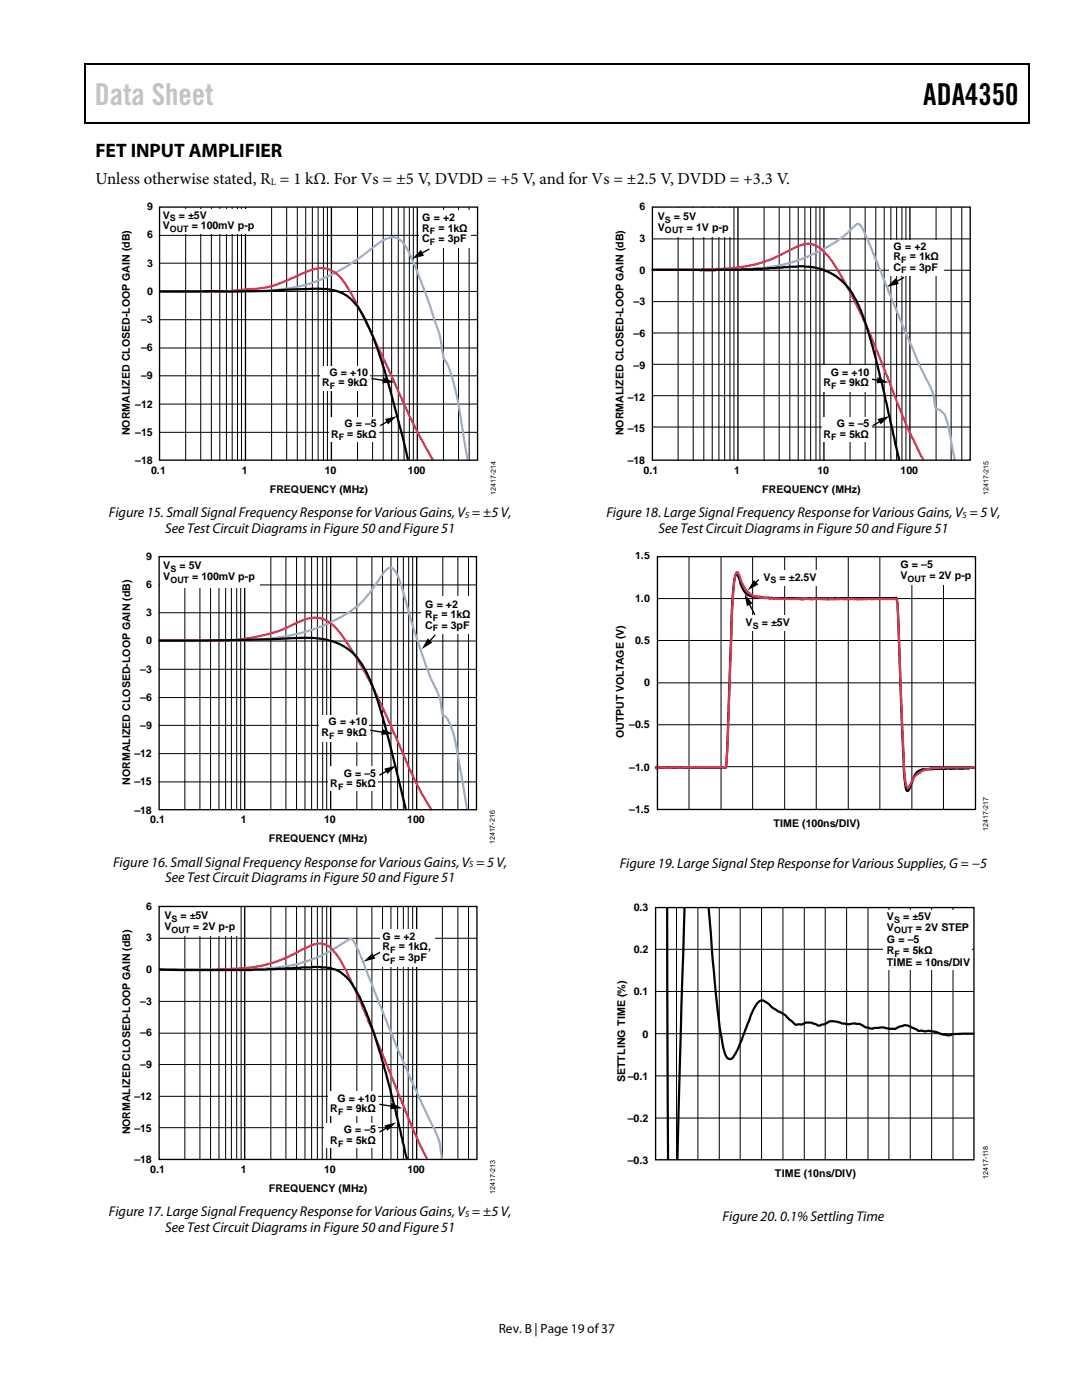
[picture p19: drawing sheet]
<svg xmlns="http://www.w3.org/2000/svg" width="216mm" height="279mm" viewBox="0 0 216 279" stroke-linecap="round" stroke-linejoin="round" font-family="sans-serif">
<defs><g id="words">
<text font-size="6" fill="#c1c1c1" x="18.9" y="20.9">Data Sheet</text>
<text font-size="6" x="184.2" y="20.9">ADA4350</text>
<text font-size="3.9" x="19" y="31.3">FET INPUT AMPLIFIER</text>
<text font-size="3.3" x="19" y="36.8">Unless otherwise stated, R = 1 kΩ. For Vs = ±5 V, DVDD = +5 V, and for Vs = ±2.5 V, DVDD = +3.3 V.</text>
<g font-size="2.8">
<text x="21.7" y="103.2">Figure 15. Small Signal Frequency Response for Various Gains,V = ±5 V,</text>
<text x="33" y="106.3">See Test CircuitDiagrams in Figure 50 andFigure 51</text>
<text x="121" y="103.2">Figure 18. Large Signal Frequency Response for Various Gains,V = 5 V,</text>
<text x="131.4" y="106.3">See Test Circuit Diagrams in Figure 50 andFigure 51</text>
<text x="22.6" y="172.9">Figure 16. Small Signal Frequency Response for Various Gains,V = 5 V,</text>
<text x="123.7" y="173.1">Figure 19. Large Signal Step Response forVarious Supplies, G = −5</text>
<text x="33" y="176.1">See TestCircuit Diagrams in Figure 50 andFigure 51</text>
<text x="21.7" y="242.7">Figure 17. Large Signal Frequency Response for Various Gains,V = ±5 V,</text>
<text x="33" y="245.9">See Test Circuit Diagrams in Figure 50 andFigure 51</text>
<text x="144.2" y="243.6">Figure 20. 0.1% Settling Time</text>
</g>
<text font-size="2.7" x="99.5" y="266">Rev. B | Page 19 of37</text>
<g font-size="2.1">
<text x="29.4" y="42">9</text>
<text x="127.6" y="42">6</text>
<text x="29.4" y="47.6">6</text>
<text x="32.5" y="43.7">V</text>
<text x="32.5" y="45.8">V</text>
<text x="35.7" y="43.7">= ±5V</text>
<text x="38.2" y="45.8">= 100mV p-p</text>
<text x="84.3" y="44.1">G = +2</text>
<text x="84.3" y="46.2">R</text>
<text x="87.5" y="46.2">= 1kΩ</text>
<text x="131.3" y="43.9">V</text>
<text x="131.3" y="46">V</text>
<text x="134.5" y="43.9">= 5V</text>
<text x="137" y="46">= 1V p-p</text>
<text x="29.4" y="53.2">3</text>
<text x="84.3" y="48.3">C</text>
<text x="87.5" y="48.3">= 3pF</text>
<text x="127.6" y="48.3">3</text>
<text x="178.3" y="49.8">G = +2</text>
<text x="178.3" y="51.9">R</text>
<text x="181.5" y="51.9">= 1kΩ</text>
<text x="29.4" y="58.8">0</text>
<text x="127.6" y="54.6">0</text>
<text x="178.3" y="54.1">C</text>
<text x="181.5" y="54.1">= 3pF</text>
<text x="28.2" y="64.5">–3</text>
<text x="126.4" y="61">–3</text>
<text x="28.2" y="70.1">–6</text>
<text x="126.4" y="67.3">–6</text>
<text x="28.2" y="75.7">–9</text>
<text x="64.3" y="77.1">R</text>
<text x="65.7" y="75">G = +10</text>
<text x="67.5" y="77.1">= 9kΩ</text>
<text x="126.4" y="73.6">–9</text>
<text x="164.3" y="77.1">R</text>
<text x="165.8" y="75">G = +10</text>
<text x="167.6" y="77.1">= 9kΩ</text>
<text x="27" y="81.3">–12</text>
<text x="125.2" y="79.9">–12</text>
<text x="25.9" y="86.8" transform="rotate(-90 25.9 86.8)">NORMALIZED CLOSED-LOOP GAIN (dB)</text>
<text x="27" y="87">–15</text>
<text x="66.1" y="87.3">R</text>
<text x="68.7" y="85.2">G = –5</text>
<text x="69.3" y="87.3">= 5kΩ</text>
<text x="124.4" y="86.8" transform="rotate(-90 124.4 86.8)">NORMALIZED CLOSED-LOOP GAIN (dB)</text>
<text x="125.2" y="86.3">–15</text>
<text x="164.3" y="87.3">R</text>
<text x="167" y="85.2">G = –5</text>
<text x="167.6" y="87.3">= 5kΩ</text>
<text x="27" y="92.6">–18</text>
<text x="30.2" y="94.5">0.1</text>
<text x="48.2" y="94.5">1</text>
<text x="64.8" y="94.5">10</text>
<text x="81.4" y="94.5">100</text>
<text x="125.2" y="92.6">–18</text>
<text x="128.4" y="94.5">0.1</text>
<text x="146.5" y="94.5">1</text>
<text x="163.1" y="94.5">10</text>
<text x="179.7" y="94.5">100</text>
<text x="53.8" y="98.3">FREQUENCY (MHz)</text>
<text x="152.1" y="98.3">FREQUENCY (MHz)</text>
<text x="29.2" y="111.7">9</text>
<text x="32.6" y="113.7">V</text>
<text x="35.8" y="113.7">= 5V</text>
<text x="126.7" y="111.6">1.5</text>
<text x="179.7" y="113.4">G = –5</text>
<text x="29.2" y="117.3">6</text>
<text x="32.6" y="115.8">V</text>
<text x="38.3" y="115.8">= 100mV p-p</text>
<text x="152.3" y="115.9">V</text>
<text x="155.6" y="115.9">= ±2.5V</text>
<text x="179.7" y="115.5">V</text>
<text x="185.4" y="115.5">= 2V p-p</text>
<text x="29.2" y="123">3</text>
<text x="84.8" y="121.3">G = +2</text>
<text x="84.8" y="123.4">R</text>
<text x="84.8" y="125.5">C</text>
<text x="88.1" y="123.4">= 1kΩ</text>
<text x="88.1" y="125.5">= 3pF</text>
<text x="126.7" y="120.1">1.0</text>
<text x="148.8" y="124.9">V</text>
<text x="152" y="124.9">= ±5V</text>
<text x="29.2" y="128.6">0</text>
<text x="126.7" y="128.5">0.5</text>
<text x="28" y="134.2">–3</text>
<text x="128.5" y="136.9">0</text>
<text x="28" y="139.9">–6</text>
<text x="28" y="145.5">–9</text>
<text x="64.1" y="146.9">R</text>
<text x="65.6" y="144.8">G = +10</text>
<text x="67.4" y="146.9">= 9kΩ</text>
<text x="124.5" y="147.4" transform="rotate(-90 124.5 147.4)">OUTPUT VOLTAGE (V)</text>
<text x="125.6" y="145.4">–0.5</text>
<text x="26.8" y="151.1">–12</text>
<text x="68.6" y="155">G = –5</text>
<text x="125.6" y="153.8">–1.0</text>
<text x="26" y="156.6" transform="rotate(-90 26 156.6)">NORMALIZED CLOSED-LOOP GAIN (dB)</text>
<text x="26.8" y="156.7">–15</text>
<text x="65.9" y="157.1">R</text>
<text x="69.1" y="157.1">= 5kΩ</text>
<text x="26.8" y="162.4">–18</text>
<text x="30" y="164.3">0.1</text>
<text x="48.1" y="164.3">1</text>
<text x="64.7" y="164.3">10</text>
<text x="81.3" y="164.3">100</text>
<text x="125.6" y="162.2">–1.5</text>
<text x="154.3" y="165.1">TIME (100ns/DIV)</text>
<text x="53.7" y="168.1">FREQUENCY (MHz)</text>
<text x="29.2" y="181.5">6</text>
<text x="32.8" y="183.5">V</text>
<text x="32.8" y="185.6">V</text>
<text x="36" y="183.5">= ±5V</text>
<text x="38.6" y="185.6">= 2V p-p</text>
<text x="126.5" y="181.8">0.3</text>
<text x="177" y="183.6">V</text>
<text x="177" y="185.8">V</text>
<text x="180.2" y="183.6">= ±5V</text>
<text x="182.8" y="185.8">= 2V STEP</text>
<text x="29.2" y="187.9">3</text>
<text x="76.3" y="187.5">G = +2</text>
<text x="76.3" y="189.7">R</text>
<text x="76.3" y="191.8">C</text>
<text x="79.6" y="189.7">= 1kΩ,</text>
<text x="79.6" y="191.8">= 3pF</text>
<text x="126.5" y="190.3">0.2</text>
<text x="177" y="188.2">G = –5</text>
<text x="177" y="190.4">R</text>
<text x="180.2" y="190.4">= 5kΩ</text>
<text x="29.2" y="194.2">0</text>
<text x="177" y="192.8">TIME = 10ns/DIV</text>
<text x="28" y="200.5">–3</text>
<text x="126.5" y="198.7">0.1</text>
<text x="28" y="206.8">–6</text>
<text x="128.2" y="207.1">0</text>
<text x="28" y="213.2">–9</text>
<text x="125.3" y="215.5">–0.1</text>
<text x="26.8" y="219.5">–12</text>
<text x="65.9" y="222">R</text>
<text x="67.3" y="219.9">G = +10</text>
<text x="69.1" y="222">= 9kΩ</text>
<text x="124.7" y="216" transform="rotate(-90 124.7 216)">SETTLING TIME (%)</text>
<text x="26" y="226.4" transform="rotate(-90 26 226.4)">NORMALIZED CLOSED-LOOP GAIN (dB)</text>
<text x="26.8" y="225.8">–15</text>
<text x="68.6" y="226.2">G = –5</text>
<text x="125.3" y="223.9">–0.2</text>
<text x="26.8" y="232.2">–18</text>
<text x="65.9" y="228.3">R</text>
<text x="69.1" y="228.3">= 5kΩ</text>
<text x="125.3" y="232.3">–0.3</text>
<text x="30" y="234.1">0.1</text>
<text x="48.1" y="234.1">1</text>
<text x="53.7" y="237.9">FREQUENCY (MHz)</text>
<text x="64.7" y="234.1">10</text>
<text x="81.3" y="234.1">100</text>
<text x="154.6" y="234.9">TIME (10ns/DIV)</text>
</g>
<text font-size="1.9" x="54" y="37">L</text>
<g font-size="1.8">
<text x="33.9" y="44.2">S</text>
<text x="33.9" y="46.3">OUT</text>
<text x="85.8" y="46.7">F</text>
<text x="132.7" y="44.5">S</text>
<text x="132.7" y="46.6">OUT</text>
<text x="85.8" y="48.9">F</text>
<text x="179.8" y="52.5">F</text>
<text x="179.8" y="54.6">F</text>
<text x="65.8" y="77.7">F</text>
<text x="165.9" y="77.7">F</text>
<text x="67.6" y="87.9">F</text>
<text x="165.9" y="87.9">F</text>
<text x="92.8" y="103.3">S</text>
<text x="192.1" y="103.3">S</text>
<text x="34" y="114.2">S</text>
<text x="34" y="116.3">OUT</text>
<text x="153.8" y="116.4">S</text>
<text x="181.1" y="116.1">OUT</text>
<text x="86.4" y="123.9">F</text>
<text x="150.2" y="125.5">S</text>
<text x="86.4" y="126">F</text>
<text x="65.7" y="147.4">F</text>
<text x="67.4" y="157.6">F</text>
<text x="93.6" y="173.1">S</text>
<text x="34.2" y="184">S</text>
<text x="178.4" y="184.2">S</text>
<text x="34.2" y="186.1">OUT</text>
<text x="77.9" y="190.2">F</text>
<text x="178.4" y="186.3">OUT</text>
<text x="178.5" y="190.9">F</text>
<text x="77.9" y="192.3">F</text>
<text x="67.4" y="222.5">F</text>
<text x="67.4" y="228.8">F</text>
<text x="92.8" y="242.9">S</text>
</g>
<g font-size="1.4">
<text x="98.9" y="98.8" transform="rotate(-90 98.9 98.8)">12417-214</text>
<text x="197.2" y="98.8" transform="rotate(-90 197.2 98.8)">12417-215</text>
<text x="197.2" y="165.8" transform="rotate(-90 197.2 165.8)">12417-217</text>
<text x="98.7" y="168.5" transform="rotate(-90 98.7 168.5)">12417-216</text>
<text x="98.8" y="238.3" transform="rotate(-90 98.8 238.3)">12417-213</text>
<text x="197.2" y="235.3" transform="rotate(-90 197.2 235.3)">12417-118</text>
</g>
</g></defs>
<path d="M16.9 12.7h.2v1h-.2zM16.9 12.7h.2v.3h-.2zM82.5 12.7h.3v.3h-.3zM205.1 12.7h.3v1h-.3zM205.1 12.7h.3v.3h-.3zM16.9 24.4h.2v.2h-.2zM82.3 24.4h.2v.2h-.2zM205.1 24.4h.3v.2h-.3z" fill="#000"/>
<path d="M17 13.7v10.7M17.1 12.8h65.4M82.8 12.8h122.3M205.2 13.7v10.7M17.1 24.5h188" fill="none" stroke="#000" stroke-width=".25"/>
<g fill="none" stroke="#000" stroke-width=".2">
<path d="M31.8 58.2h63.5M31.8 52.5h63.5M31.8 47h63.5M37.1 41.3v50.6M40.1 41.3v50.6M42.2 41.3v50.6M43.9 41.3v50.6M45.2 41.3v50.6M46.3 41.3v50.6M47.4 41.3v50.6M48.2 41.3v50.6M54.2 41.3v50.6"/>
<path d="M57.2 41.3v50.6M59.3 41.3v50.6M61 41.3v50.6M62.3 41.3v50.6M63.5 41.3v50.6M64.5 41.3v50.6M65.3 41.3v50.6M71.3 41.3v50.6M74.3 41.3v50.6M76.5 41.3v50.6M78.1 41.3v50.6M79.5 41.3v50.6"/>
<path d="M80.6 41.3v50.6M81.7 41.3v50.6M82.5 41.3v50.6M88.5 41.3v50.6M91.5 41.3v50.6M93.6 41.3v50.6M31.8 75h63.5M31.8 69.4h63.5M31.8 63.8h63.5M31.8 86.3h63.5M31.8 80.6h63.5"/>
</g>
<path d="M31.8 41.3h63.5v50.5h-63.5zM49 41.3v50.6M66.1 41.3v50.6M83.3 41.3v50.6" fill="none" stroke="#000" stroke-width=".26"/>
<path d="M31.8 58.2l3.8 .1a289.9 289.9 0 0 0 20.3-.5 34.3 34.3 0 0 0 18.7-8.6l1.1-.8a3.7 3.7 0 0 1 3.9-.7 9.6 9.6 0 0 1 2.9 4.6 147.4 147.4 0 0 1 5.4 15.4l.5 3.6a25.6 25.6 0 0 1 3 8.9l1.9 11.6" fill="none" stroke="#9daecb" stroke-width=".44"/>
<path d="M31.8 58.2l2.6-.1a103.5 103.5 0 0 0 19-.8 53.1 53.1 0 0 0 8.1-3.2 5.2 5.2 0 0 1 6.9 1.9 132.9 132.9 0 0 1 8.4 16.2l.6 1.1a158.7 158.7 0 0 0 9.1 18.6" fill="none" stroke="#e23354" stroke-width=".44"/>
<path d="M31.8 58.2l20.7-.1a109.4 109.4 0 0 1 13.3-.3 8.4 8.4 0 0 1 6.4 4.8 84 84 0 0 1 6.7 19l2.5 10.1" fill="none" stroke="#000" stroke-width=".44"/>
<path d="M32.2 41.7h19.8v4.9h-19.8z" fill="#fff"/>
<path d="M85.7 49.7l-1.8 1M74.1 75.5l2.7 .5M77.5 84l-1.7 1" fill="none" stroke="#000" stroke-width=".26"/>
<path d="M82.2 51.6l1.8-1.7 .6 1.1zM76.5 75.3l2.2 1-2.4 .2zM76.8 83.6l2.4-.6-1.8 1.7z" fill="#000"/>
<g fill="#fff">
<path d="M83.7 41.9h10.3v7.5h-10.3z"/>
<path d="M65.7 83.2h9.9v4.9h-9.9z"/>
<path d="M63.9 73h9.9v4.9h-9.9z"/>
</g>
<g fill="none" stroke="#000" stroke-width=".2">
<path d="M31.7 116.7h63.5M36.9 111.1v50.6M39.9 111.1v50.6M42 111.1v50.6M43.7 111.1v50.6M45 111.1v50.6M46.2 111.1v50.6M47.2 111.1v50.6M48 111.1v50.6M54 111.1v50.6M57 111.1v50.6M59.2 111.1v50.6"/>
<path d="M60.9 111.1v50.6M62.2 111.1v50.6M63.3 111.1v50.6M64.4 111.1v50.6M65.2 111.1v50.6M71.2 111.1v50.6M74.2 111.1v50.6M76.3 111.1v50.6M78 111.1v50.6M79.3 111.1v50.6M80.5 111.1v50.6M81.5 111.1v50.6"/>
<path d="M82.3 111.1v50.6M88.4 111.1v50.6M91.4 111.1v50.6M93.5 111.1v50.6M31.7 122.3h63.5M31.7 127.9h63.5M31.7 133.6h63.5M31.7 139.2h63.5M31.7 144.8h63.5M31.7 150.4h63.5M31.7 156h63.5"/>
</g>
<path d="M48.8 111.1v50.6M66 111.1v50.6M83.1 111.1v50.6" fill="none" stroke="#000" stroke-width=".26"/>
<path d="M31.9 111.4h19.8v6h-19.8z" fill="#fff"/>
<path d="M86.9 126.7l-1.4 1.5M73.9 145.7l2.7 .5M77.4 153.8l-1.7 .9" fill="none" stroke="#000" stroke-width=".26"/>
<path d="M85.3 127.4l.9 .9-2 1.2zM76.2 145.5l2.3 .9-2.4 .3zM76.7 153.4l2.4-.6-1.8 1.7z" fill="#000"/>
<g fill="#fff">
<path d="M83.9 119.1h11v7.4h-11z"/>
<path d="M65.5 153h9.9v4.9h-9.9z"/>
<path d="M63.8 142.7h9.9v5.3h-9.9z"/>
</g>
<path d="M31.7 127.8a252.7 252.7 0 0 0 22.4-.4 33.2 33.2 0 0 0 17.3-6.5 41.8 41.8 0 0 0 5.5-7 1.03 1.03 0 0 1 1.8-.1 27.3 27.3 0 0 1 2.7 7.9 140.1 140.1 0 0 0 5 14.6 12.3 12.3 0 0 1 1.8 5.9l.2 .7a1.98 1.98 0 0 1 1.4 1.6 28.3 28.3 0 0 1 1.8 7.4l1.6 9.8M31.8 193.5h17.2l5-.3 3.5-.4 2.4-.5 4.1-1.5 3.1-1.7 1.9-1.2a1.1 1.1 0 0 1 1.4-.3 66.4 66.4 0 0 1 3.9 9.1l4.8 12.1 3.1 7.1 3.9 8.4a14.6 14.6 0 0 1 2.1 7.1" fill="none" stroke="#9daecb" stroke-width=".44"/>
<path d="M31.7 127.8h4.7a66.1 66.1 0 0 0 15.1-.8 27.4 27.4 0 0 0 8.4-3 5.8 5.8 0 0 1 7.7 2 93.6 93.6 0 0 1 10.7 19.6l4.4 9.9 1.9 3.6 1.5 2.6M31.8 193.5h11.6l4.2-.2 3.3-.3 4.6-1.2 3-1.3 2.2-1.2a5.2 5.2 0 0 1 4.4-.7 9 9 0 0 1 2.8 3l1.3 2.3 2.4 5.2 4 9.6 6.6 16.2 3.1 6.5" fill="none" stroke="#e23354" stroke-width=".44"/>
<path d="M31.7 127.8a554.8 554.8 0 0 0 29.4-.5 12.6 12.6 0 0 1 10 3.7 28.6 28.6 0 0 1 4.8 10.5l2 7.5 3.1 12.7M31.8 193.5l18.4 .1 12.3-.6 2.9 .2a6.5 6.5 0 0 1 5 3.4l1.4 2.5 1.2 2.8 1.2 3.1 1.7 5.2 2.8 10.4 2.5 10.9" fill="none" stroke="#000" stroke-width=".44"/>
<path d="M31.8 111.1h63.3v50.5h-63.3zM48.8 180.9v50.5M66 180.9v50.5M76 190l-1.8 1M83.1 180.9v50.5M75.7 220.4l2.8 .4M77.4 225l-1.7 .9" fill="none" stroke="#000" stroke-width=".26"/>
<g fill="none" stroke="#000" stroke-width=".2">
<path d="M31.8 187.3h63.4M31.8 193.5h63.4M31.8 199.9h63.4M36.9 180.9v50.5M39.9 180.9v50.5M42 180.9v50.5M43.7 180.9v50.5M45 180.9v50.5M46.2 180.9v50.5M47.2 180.9v50.5M48.1 180.9v50.5M54 180.9v50.5"/>
<path d="M57 180.9v50.5M59.2 180.9v50.5M60.9 180.9v50.5M62.2 180.9v50.5M63.3 180.9v50.5M64.3 180.9v50.5M65.2 180.9v50.5M71.2 180.9v50.5M74.2 180.9v50.5M76.3 180.9v50.5M78 180.9v50.5M79.3 180.9v50.5"/>
<path d="M80.5 180.9v50.5M81.5 180.9v50.5M82.3 180.9v50.5M88.3 180.9v50.5M91.4 180.9v50.5M93.5 180.9v50.5M31.8 206.2h63.4M31.8 212.5h63.4M31.8 218.8h63.4M31.8 225.1h63.4"/>
</g>
<path d="M72.5 191.9l1.8-1.7 .6 1.1zM76.7 224.6l2.4-.6-1.8 1.7zM78.1 220.1l2.2 1.1-2.4 .2z" fill="#000"/>
<g fill="#fff">
<path d="M31.9 181.2h15.6v5.6h-15.6z"/>
<path d="M75.8 185.4h11v7.4h-11z"/>
<path d="M64.8 224.2h10.6v4.9h-10.6z"/>
<path d="M65.5 217.8h9.9v5h-9.9z"/>
</g>
<path d="M147.2 41.3v50.6M164.4 41.3v50.6M181.6 41.3v50.6M31.8 180.9h63.4v50.5h-63.4z" fill="none" stroke="#000" stroke-width=".26"/>
<g fill="none" stroke="#000" stroke-width=".2">
<path d="M130.1 53.9h63.5M130.1 47.7h63.5M135.3 41.3v50.6M138.3 41.3v50.6M140.4 41.3v50.6M142.1 41.3v50.6M143.4 41.3v50.6M144.6 41.3v50.6M145.7 41.3v50.6M146.5 41.3v50.6M152.5 41.3v50.6M155.5 41.3v50.6"/>
<path d="M157.6 41.3v50.6M159.3 41.3v50.6M160.6 41.3v50.6M161.8 41.3v50.6M162.8 41.3v50.6M163.6 41.3v50.6M169.6 41.3v50.6M172.6 41.3v50.6M174.8 41.3v50.6M176.4 41.3v50.6M177.8 41.3v50.6M178.9 41.3v50.6"/>
<path d="M180 41.3v50.6M180.8 41.3v50.6M186.8 41.3v50.6M189.8 41.3v50.6M191.9 41.3v50.6M130.1 79h63.5M130.1 72.7h63.5M130.1 66.5h63.5M130.1 60.2h63.5M130.1 85.2h63.5"/>
</g>
<path d="M130.4 41.6h15.5v5.6h-15.5z" fill="#fff"/>
<path d="M180.4 55.3l-1.8 1M173.7 75.6l1.8 .4M175.8 84l-1.7 1" fill="none" stroke="#000" stroke-width=".26"/>
<path d="M177 57.3l1.7-1.8 .7 1.2zM175.1 75.3l2.2 1-2.4 .2zM175.1 83.6l2.4-.6-1.8 1.7z" fill="#000"/>
<g fill="#fff">
<path d="M177.4 47.9h11v7.1h-11z"/>
<path d="M164 83.2h9.9v4.9h-9.9z"/>
<path d="M164 73h9.9v5.3h-9.9z"/>
</g>
<path d="M130 53.8h18.3l4.6-.4 3.6-.6 3.5-1.1 4.7-2.2 2.1-1.2 1.7-1.2 2.1-2.1a.64 .64 0 0 1 .6-.3 .64 .64 0 0 1 .6 .4l1.9 4 6.7 16.7 3.3 7.6 1 1.9a14.4 14.4 0 0 1 2 6.2l.1 .1a2.83 2.83 0 0 1 2.2 2.5l1.5 7.8" fill="none" stroke="#9daecb" stroke-width=".44"/>
<path d="M130 53.8h9.6l6-.2 2.4-.3 3.4-.7 2.4-.8 4.8-2.4a4.5 4.5 0 0 1 4.8 0l1.7 1.5 2 2.9 2 3.4 2.3 4.6 3.7 8.4 5.8 14.7 3.4 7M131 153.2l13.9-.1 .3-4.6 .9-26a42.9 42.9 0 0 1 .8-8.2l.1-.1h.2l1.3 3a4.2 4.2 0 0 0 3.5 2.1l3.2 .2h1.6l3.1 .1 18.9-.1a28.3 28.3 0 0 1 .5 6.8l.8 21.1a52.9 52.9 0 0 0 .8 9.5l.3 .3 .1-.1 .7-1.3a4.9 4.9 0 0 1 4.1-2.5l1.9-.1h6.6" fill="none" stroke="#e23354" stroke-width=".44"/>
<path d="M130.2 53.8h17.7l12.6-.7 1.8 .2 2.1 .6a11.8 11.8 0 0 1 6.8 6.7l1.6 4.2 1.8 6.1 1.8 7.4 3 13.5M131.2 153.2h13.7l.2-4.7 .9-25.1a47.1 47.1 0 0 1 .8-8.7l.2-.1 .2 .1 .4 1.1a3.9 3.9 0 0 0 2 3.1l2.6 .4 6.6 .2h14l6-.2 .2 .9 .2 2.2 .9 26.1a49.5 49.5 0 0 0 .8 9.3h.3l.5-.9a5.3 5.3 0 0 1 1.5-2.9l.3-.2a5.6 5.6 0 0 1 2.6-.3l3-.1h3h1.1l.4-.2h1" fill="none" stroke="#000" stroke-width=".44"/>
<path d="M130.2 41.3h63.4v50.5h-63.4z" fill="none" stroke="#000" stroke-width=".26"/>
<g fill="none" stroke="#000" stroke-width=".2">
<path d="M131.2 119.5h63.4M137.5 111.1v50.4M143.9 111.1v50.4M150.2 111.1v50.4M156.6 111.1v50.4M162.9 111.1v50.4M169.3 111.1v50.4M175.6 111.1v50.4M182 111.1v50.4M188.3 111.1v50.4M131.2 127.8h63.4M131.2 136.3h63.4"/>
<path d="M131.2 144.6h63.4M131.2 153h63.4"/>
</g>
<circle cx="131" cy="153.2" r=".4" fill="#f00"/>
<g fill="#fff">
<path d="M178.8 111.3h15.5v5.5h-15.5z" fill-rule="evenodd"/>
<path d="M151.8 113.8h11.8v3h-11.8z" fill-rule="evenodd"/>
<path d="M148.2 122.8h9.8v3h-9.8z" fill-rule="evenodd"/>
</g>
<path d="M131.2 111.1h63.4v50.4h-63.4zM151.4 115.7l-.9 .8M149.4 120.2l1.2 2.5M130.8 181.1h63.5v50.4h-63.5z" fill="none" stroke="#000" stroke-width=".27"/>
<path d="M150.4 115.8l.9 .8-2.1 1.2zM148.6 118.6l1.6 1.8-1.2 .6z" fill="#000"/>
<g fill="none" stroke="#000" stroke-width=".2">
<path d="M130.8 189.5h63.5M130.8 197.9h63.5M135 181.1v50.4M139.3 181.1v50.4M143.5 181.1v50.4M147.7 181.1v50.4M152 181.1v50.4M156.2 181.1v50.4M160.5 181.1v50.4M164.7 181.1v50.4M168.9 181.1v50.4M173.2 181.1v50.4"/>
<path d="M177.4 181.1v50.4M181.6 181.1v50.4M185.9 181.1v50.4M190.2 181.1v50.4M130.8 206.3h63.5M130.8 214.7h63.5M130.8 223.1h63.5"/>
</g>
<path d="M133.1 181.1l.2 50.4M136.6 181.1l-1.4 50.4M141.4 181l.8 10.4 1.3 12.9a29.6 29.6 0 0 0 1.4 6.5 .81 .81 0 0 0 .8 .5 .81 .81 0 0 0 .8-.6l.8-1.6 1.9-4.8a12.7 12.7 0 0 1 2.3-4.5 1.54 1.54 0 0 1 1.8 .5l.6 .6 1.2 .8a6.9 6.9 0 0 1 2.7 1.9 1.55 1.55 0 0 0 1.8 .8l.3 .1a3.1 3.1 0 0 1 3.4 .2l1.2-.3a2.98 2.98 0 0 1 3-.3 4.7 4.7 0 0 0 2.7 .2h.4a3.5 3.5 0 0 1 2.2 .8h.4a1.19 1.19 0 0 0 1.2 0h2.2a3.8 3.8 0 0 0 3.1-.2 2.7 2.7 0 0 1 2.7 .3l.4 .2a.91 .91 0 0 0 1.1 .3l.4 .1a6.3 6.3 0 0 1 3.3 .5l1.1 .2a2.07 2.07 0 0 0 1.7-.2h4" fill="none" stroke="#000" stroke-width=".44"/>
<path d="M176.3 181.6h17.7v11.9h-17.7z" fill-rule="evenodd" fill="#fff"/>
<use href="#words"/>
</svg>
